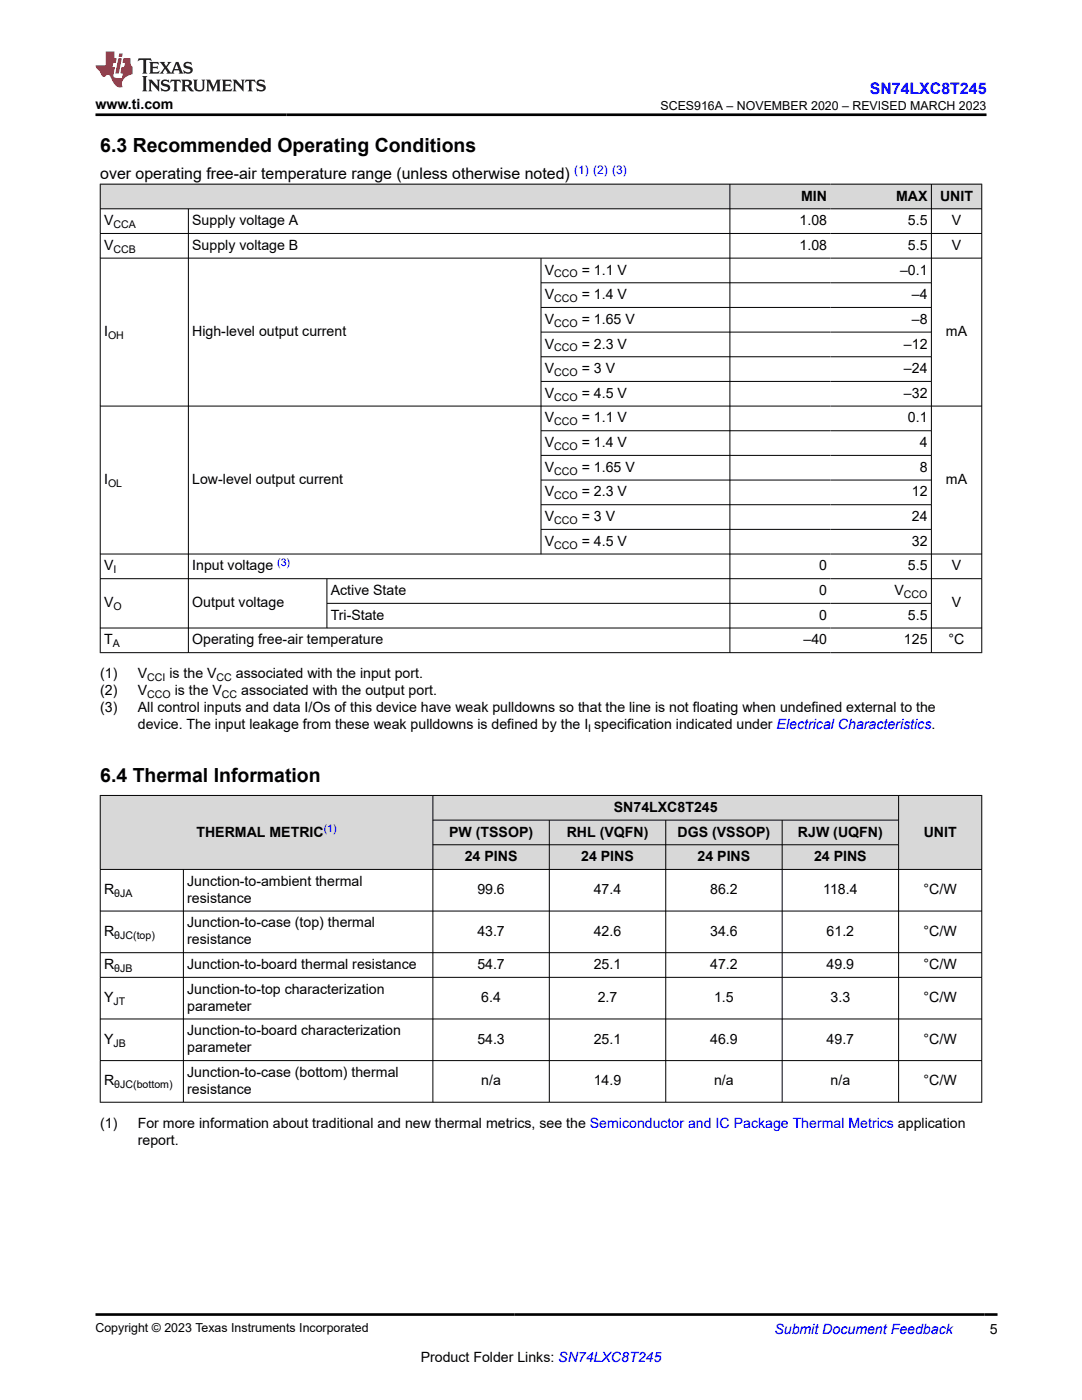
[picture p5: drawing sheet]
<svg xmlns="http://www.w3.org/2000/svg" width="216mm" height="279mm" viewBox="0 0 216 279" stroke-linecap="round" stroke-linejoin="round" font-family="sans-serif">
<defs><g id="words">
<g font-size="3.9">
<text x="20" y="30.3">6.3 Recommended Operating Conditions</text>
<text x="20" y="156.1">6.4 Thermal Information</text>
</g>
<text font-size="3.2" fill="#00f" x="173.6" y="18.7">SN74LXC8T245</text>
<text font-size="3.2" x="20" y="35.7">over operating free-air temperature range (unless otherwise noted)</text>
<g font-size="2.8">
<text x="19" y="21.8">www.ti.com</text>
<text x="159.9" y="40">MIN</text>
<text x="178.8" y="40">MAX</text>
<text x="187.6" y="40">UNIT</text>
<text x="20.8" y="44.9">V</text>
<text x="38.4" y="44.9">Supply voltage A</text>
<text x="159.5" y="44.9">1.08</text>
<text x="181.2" y="44.9">5.5</text>
<text x="189.9" y="44.9">V</text>
<text x="20.8" y="49.9">V</text>
<text x="38.4" y="49.9">Supply voltage B</text>
<text x="159.5" y="49.9">1.08</text>
<text x="181.2" y="49.9">5.5</text>
<text x="189.9" y="49.9">V</text>
<text x="108.7" y="54.8">V</text>
<text x="108.7" y="59.7">V</text>
<text x="116.1" y="54.8">= 1.1 V</text>
<text x="116.1" y="59.7">= 1.4 V</text>
<text x="179.6" y="54.8">–0.1</text>
<text x="181.9" y="59.7">–4</text>
<text x="108.7" y="64.6">V</text>
<text x="116.1" y="64.6">= 1.65 V</text>
<text x="181.9" y="64.6">–8</text>
<text x="20.8" y="67.1">I</text>
<text x="38.4" y="67.1">High-level output current</text>
<text x="108.7" y="69.6">V</text>
<text x="116.1" y="69.6">= 2.3 V</text>
<text x="180.4" y="69.6">–12</text>
<text x="188.8" y="67.1">mA</text>
<text x="108.7" y="74.5">V</text>
<text x="116.1" y="74.5">= 3 V</text>
<text x="180.4" y="74.5">–24</text>
<text x="108.7" y="79.4">V</text>
<text x="116.1" y="79.4">= 4.5 V</text>
<text x="180.4" y="79.4">–32</text>
<text x="108.7" y="84.3">V</text>
<text x="108.7" y="89.2">V</text>
<text x="116.1" y="84.3">= 1.1 V</text>
<text x="116.1" y="89.2">= 1.4 V</text>
<text x="181.2" y="84.3">0.1</text>
<text x="183.5" y="89.2">4</text>
<text x="108.7" y="94.2">V</text>
<text x="116.1" y="94.2">= 1.65 V</text>
<text x="183.5" y="94.2">8</text>
<text x="20.8" y="96.6">I</text>
<text x="38.4" y="96.6">Low-level output current</text>
<text x="108.7" y="99.1">V</text>
<text x="116.1" y="99.1">= 2.3 V</text>
<text x="181.9" y="99.1">12</text>
<text x="188.8" y="96.6">mA</text>
<text x="108.7" y="104">V</text>
<text x="116.1" y="104">= 3 V</text>
<text x="181.9" y="104">24</text>
<text x="20.8" y="113.8">V</text>
<text x="38.4" y="113.8">Input voltage</text>
<text x="108.7" y="108.9">V</text>
<text x="116.1" y="108.9">= 4.5 V</text>
<text x="163.5" y="113.8">0</text>
<text x="181.2" y="113.8">5.5</text>
<text x="181.9" y="108.9">32</text>
<text x="189.9" y="113.8">V</text>
<text x="66" y="118.8">Active State</text>
<text x="163.5" y="118.8">0</text>
<text x="178.5" y="118.8">V</text>
<text x="20.8" y="121.2">V</text>
<text x="38.4" y="121.2">Output voltage</text>
<text x="66" y="123.7">Tri-State</text>
<text x="163.5" y="123.7">0</text>
<text x="181.2" y="123.7">5.5</text>
<text x="189.9" y="121.2">V</text>
<text x="20.8" y="128.6">T</text>
<text x="38.4" y="128.6">Operating free-air temperature</text>
<text x="160.3" y="128.6">–40</text>
<text x="180.4" y="128.6">125</text>
<text x="189.3" y="128.6">°C</text>
<text x="20" y="135.4">(1)</text>
<text x="27.5" y="135.4">V</text>
<text x="33.8" y="135.4">is the V</text>
<text x="47.1" y="135.4">associated with the input port.</text>
<text x="20" y="142.2">(3)</text>
<text x="20" y="138.8">(2)</text>
<text x="27.5" y="138.8">V</text>
<text x="27.5" y="142.2">All control inputs and data I/Os of this device have weak pulldowns so that the line is not floating when undefined external to the</text>
<text x="34.9" y="138.8">is the V</text>
<text x="48.1" y="138.8">associated with the output port.</text>
<text x="27.5" y="145.6">device. The input leakage from these weak pulldowns is defined by the I specification indicated under Electrical Characteristics.</text>
<text x="39.2" y="166.9">THERMAL METRIC</text>
<text x="89.6" y="166.9">PW (TSSOP)</text>
<text x="113.1" y="166.9">RHL (VQFN)</text>
<text x="122.5" y="162">SN74LXC8T245</text>
<text x="135.2" y="166.9">DGS (VSSOP)</text>
<text x="159.2" y="166.9">RJW (UQFN)</text>
<text x="184.3" y="166.9">UNIT</text>
<text x="92.7" y="171.9">24 PINS</text>
<text x="116" y="171.9">24 PINS</text>
<text x="139.2" y="171.9">24 PINS</text>
<text x="162.4" y="171.9">24 PINS</text>
<text x="20.8" y="178.5">R</text>
<text x="37.4" y="176.8">Junction-to-ambient thermal</text>
<text x="95.2" y="178.5">99.6</text>
<text x="118.5" y="178.5">47.4</text>
<text x="141.7" y="178.5">86.2</text>
<text x="164.3" y="178.5">118.4</text>
<text x="184.3" y="178.5">°C/W</text>
<text x="37.4" y="180.2">resistance</text>
<text x="37.4" y="185.1">Junction-to-case (top) thermal</text>
<text x="20.8" y="186.8">R</text>
<text x="37.4" y="188.5">resistance</text>
<text x="95.2" y="186.8">43.7</text>
<text x="118.5" y="186.8">42.6</text>
<text x="141.7" y="186.8">34.6</text>
<text x="164.9" y="186.8">61.2</text>
<text x="184.3" y="186.8">°C/W</text>
<text x="20.8" y="193.4">R</text>
<text x="37.4" y="193.4">Junction-to-board thermal resistance</text>
<text x="95.2" y="193.4">54.7</text>
<text x="118.5" y="193.4">25.1</text>
<text x="141.7" y="193.4">47.2</text>
<text x="164.9" y="193.4">49.9</text>
<text x="184.3" y="193.4">°C/W</text>
<text x="20.8" y="200">Y</text>
<text x="37.4" y="198.3">Junction-to-top characterization</text>
<text x="37.4" y="201.7">parameter</text>
<text x="96" y="200">6.4</text>
<text x="119.3" y="200">2.7</text>
<text x="142.5" y="200">1.5</text>
<text x="165.7" y="200">3.3</text>
<text x="184.3" y="200">°C/W</text>
<text x="20.8" y="208.3">Y</text>
<text x="37.4" y="206.6">Junction-to-board characterization</text>
<text x="95.2" y="208.3">54.3</text>
<text x="118.5" y="208.3">25.1</text>
<text x="141.7" y="208.3">46.9</text>
<text x="164.9" y="208.3">49.7</text>
<text x="184.3" y="208.3">°C/W</text>
<text x="37.4" y="210">parameter</text>
<text x="37.4" y="214.9">Junction-to-case (bottom) thermal</text>
<text x="20.8" y="216.6">R</text>
<text x="37.4" y="218.3">resistance</text>
<text x="96" y="216.6">n/a</text>
<text x="118.5" y="216.6">14.9</text>
<text x="142.5" y="216.6">n/a</text>
<text x="165.7" y="216.6">n/a</text>
<text x="184.3" y="216.6">°C/W</text>
<text x="20" y="225.1">(1)</text>
<text x="27.5" y="225.1">For more information about traditional and new thermal metrics, see the Semiconductor and IC Package Thermal Metrics application</text>
<text x="27.5" y="228.5">report.</text>
<text x="197.5" y="266.1">5</text>
<text x="83.9" y="271.7">Product Folder Links: SN74LXC8T245</text>
</g>
<text font-size="2.8" fill="#00f" x="154.5" y="266.2">Submit Document Feedback</text>
<g font-size="2.5">
<text x="131.8" y="21.9">SCES916A – NOVEMBER 2020 – REVISED MARCH 2023</text>
<text x="19" y="265.9">Copyright © 2023 Texas Instruments Incorporated</text>
</g>
<text font-size="2.4" fill="#00f" x="114.6" y="34.6">(1) (2) (3)</text>
<g font-size="2.1">
<text x="22.6" y="45.5">CCA</text>
<text x="22.6" y="50.4">CCB</text>
<text x="110.6" y="55.4">CCO</text>
<text x="110.6" y="60.3">CCO</text>
<text x="110.6" y="65.2">CCO</text>
<text x="21.6" y="67.7">OH</text>
<text x="110.6" y="70.1">CCO</text>
<text x="110.6" y="75">CCO</text>
<text x="110.6" y="80">CCO</text>
<text x="110.6" y="84.9">CCO</text>
<text x="110.6" y="89.8">CCO</text>
<text x="110.6" y="94.7">CCO</text>
<text x="21.6" y="97.2">OL</text>
<text x="110.6" y="99.6">CCO</text>
<text x="110.6" y="104.6">CCO</text>
<text x="110.6" y="109.5">CCO</text>
<text x="22.6" y="114.4">I</text>
<text x="180.4" y="119.3">CCO</text>
<text x="22.6" y="121.8">O</text>
<text x="22.5" y="129.2">A</text>
<text x="29.4" y="136">CCI</text>
<text x="43.2" y="136">CC</text>
<text x="29.4" y="139.4">CCO</text>
<text x="44.3" y="139.4">CC</text>
<text x="117.4" y="146.1">I</text>
<text x="22.8" y="179">θJA</text>
<text x="22.8" y="187.4">θJC(top)</text>
<text x="22.8" y="194">θJB</text>
<text x="22.6" y="200.6">JT</text>
<text x="22.6" y="208.9">JB</text>
<text x="22.8" y="217.2">θJC(bottom)</text>
</g>
<g font-size="2.1" fill="#00f">
<text x="55.3" y="112.9">(3)</text>
<text x="64.6" y="166">(1)</text>
</g>
</g></defs>
<g fill="#d8d8d8">
<path d="M20 36.8h175.9v4.9h-175.9z" fill-rule="evenodd"/>
<path d="M20.1 36.8h125.5v4.8h-125.5z" fill-rule="evenodd"/>
<path d="M145.7 36.8h20v4.8h-20z" fill-rule="evenodd"/>
<path d="M165.7 36.8h20.1v4.8h-20.1z" fill-rule="evenodd"/>
<path d="M185.9 36.8h9.9v4.8h-9.9z" fill-rule="evenodd"/>
</g>
<g fill="none" stroke="#000" stroke-width=".2">
<path d="M19.9 36.8h176.1M20 36.7v93.6M145.6 36.7v93.6M185.8 36.7v93.6M195.9 36.7v93.6M19.9 41.7h176.1M19.9 46.6h176.1M19.9 51.5h176.1M37.6 41.7v88.6M107.9 51.5v59.1M107.9 56.4h78M107.9 61.4h78"/>
<path d="M107.9 66.3h78M107.9 71.2h78M107.9 76.1h78M19.9 81h176.1M107.9 86h78M107.9 90.9h78M107.9 95.8h78M19.9 110.6h176.1M19.9 115.5h176.1M65.2 115.5v9.9M107.9 100.7h78M107.9 105.6h78"/>
<path d="M19.9 125.3h176.1M19.9 130.3h176.1M65.2 120.4h120.7"/>
</g>
<g fill="#d8d8d8">
<path d="M20 158.8h175.9v4.9h-175.9z" fill-rule="evenodd"/>
<path d="M20.1 158.8h66.2v14.7h-66.2z" fill-rule="evenodd"/>
<path d="M86.4 158.8h92.8v4.8h-92.8z" fill-rule="evenodd"/>
<path d="M179.4 158.8h16.4v14.7h-16.4z" fill-rule="evenodd"/>
<path d="M86.4 163.7h23.1v4.8h-23.1z" fill-rule="evenodd"/>
<path d="M109.7 163.7h23.1v4.8h-23.1z" fill-rule="evenodd"/>
<path d="M132.9 163.7h23.1v4.8h-23.1z" fill-rule="evenodd"/>
<path d="M156.1 163.7h23.1v4.8h-23.1z" fill-rule="evenodd"/>
<path d="M86.4 168.7h23.1v4.8h-23.1z" fill-rule="evenodd"/>
<path d="M109.7 168.7h23.1v4.8h-23.1z" fill-rule="evenodd"/>
<path d="M132.9 168.7h23.1v4.8h-23.1z" fill-rule="evenodd"/>
<path d="M156.1 168.7h23.1v4.8h-23.1z" fill-rule="evenodd"/>
</g>
<g fill="none" stroke="#000" stroke-width=".2">
<path d="M19.9 158.8h176.1M20 158.7v61.3M86.4 158.7v61.3M179.3 158.7v61.3M195.9 158.7v61.3M19.9 173.5h176.1M36.6 173.5v46.5M86.4 163.7h93M86.4 168.6h93M109.6 163.7v56.3M132.8 163.7v56.3M156.1 163.7v56.3"/>
<path d="M19.9 181.8h176.1M19.9 190.1h176.1M19.9 195.1h176.1M19.9 203.4h176.1M19.9 211.7h176.1M19.9 220h176.1"/>
</g>
<path d="M27.7 11.6l-.2 .6 .5-.2h.6v.1v2.2l-.2 .4h1l-.2-.4v-2.2v-.1h.5l.5 .2-.1-.6zM29.8 12.4l.2 .3v1.6l-.2 .4h1.9l.1-.6a1.08 1.08 0 0 1-1.3 .2v-.7h.6l.4 .2v-.7l-.4 .2h-.6v-.5l.2-.2a1 1 0 0 1 1 .3l-.1-.5zM31.8 12.4l1 1.1-1 1.2h.9l-.2-.2 .4-.8 .5 .8-.2 .2h1.6l-.2-.2 .1-.5h1l.1 .5-.1 .2h.9l-.2-.4-.8-1.9h-.5l-1 2.1-.8-1.1 .9-1h-.8l.2 .2-.5 .6-.3-.6 .1-.2zM35.2 12.8l.4 1h-.8zM36.8 12.5a.65 .65 0 0 0-.2 .7 .65 .65 0 0 0 .6 .5l.7 .1 .1 .3a.79 .79 0 0 1-.7 .4 .79 .79 0 0 1-.7-.5l.1 .7 .2-.1a.93 .93 0 0 0 1.1 0 .93 .93 0 0 0 .4-.9 1.46 1.46 0 0 0-1.2-.6l-.1-.3a1.09 1.09 0 0 1 1.2 .2l-.2-.6-.1 .1-.6-.2zM28.4 15.2l.2 .4v2.2l-.2 .4h1l-.2-.4v-2.2l.2-.4zM29.6 15.9l.2 .4v1.5l-.2 .4h.8l-.3-.4v-1.3l1.7 1.8v-2l.2-.4h-.8l.2 .2 .1 1.1-1.2-1.3zM32.3 16a.65 .65 0 0 0-.2 .8 .65 .65 0 0 0 .7 .4l.6 .2 .1 .2a.79 .79 0 0 1-.7 .4 .79 .79 0 0 1-.7-.5l.1 .7 .2-.1a.93 .93 0 0 0 1.1 .1 .93 .93 0 0 0 .4-1 1.46 1.46 0 0 0-1.2-.5l-.1-.4a1.09 1.09 0 0 1 1.2 .2l-.2-.6-.1 .1-.6-.1zM34.1 15.9l-.1 .6a.63 .63 0 0 1 .7-.3l.1 1.6-.3 .4h1l-.2-.4v-1.6a.66 .66 0 0 1 .8 .3l-.1-.6zM36.2 15.9l.2 .4v1.5l-.2 .4h.9l-.2-.2v-.7h.5l.1 .2a.79 .79 0 0 0 1.2 .6l-1-.9a.61 .61 0 0 0 .6-.6 .61 .61 0 0 0-.5-.7zM36.9 16.2h.2a.47 .47 0 0 1 .5 .1 .47 .47 0 0 1 .1 .5l-.2 .1-.6 .1zM38.5 15.9l.2 .2a2.27 2.27 0 0 0 .4 2 1.04 1.04 0 0 0 1.7-.7v-1.3l.2-.2h-.8l.2 .4v1.1a.6 .6 0 0 1-.6 .6 .6 .6 0 0 1-.6-.6v-1.1l.3-.4zM41.1 15.9l.2 .4v1.5l-.2 .4h.7l-.2-.4v-1.4l.9 1.9 .8-1.9v1.4l-.2 .4h1l-.3-.4v-1.5l.3-.4h-.8l-.7 1.5-.7-1.5zM44.3 15.9l.2 .4v1.5l-.2 .4h1.9l.1-.6a1.09 1.09 0 0 1-1.3 .2v-.7h.6l.4 .2v-.6l-.4 .2h-.6v-.6l.2-.1a1.01 1.01 0 0 1 1 .3l-.1-.6zM46.4 15.9l.3 .4v1.5l-.3 .4h.8l-.2-.4v-1.3l1.6 1.8v-2l.2-.4h-.7l.2 .2v1.1l-1.2-1.3zM49 15.9l-.1 .6a.63 .63 0 0 1 .8-.3v1.6l-.3 .4h1l-.2-.4v-1.6a.66 .66 0 0 1 .8 .3l-.1-.6zM51.4 16a.65 .65 0 0 0-.2 .8 .65 .65 0 0 0 .6 .4l.6 .2 .2 .2a.79 .79 0 0 1-.8 .4 .79 .79 0 0 1-.6-.5l.1 .7 .2-.1a.93 .93 0 0 0 1 .1 .93 .93 0 0 0 .5-1 1.46 1.46 0 0 0-1.3-.5l-.1-.4a1.09 1.09 0 0 1 1.3 .2l-.2-.6-.2 .1-.5-.1z" fill="#231f20"/>
<path d="M21.1 10.3v2.7h-2.1l.1 .4 .9 1a.95 .95 0 0 0 .9 .9 .59 .59 0 0 1 .6-.4 .59 .59 0 0 1 .5 .3l.4 .8a1.59 1.59 0 0 0 2.1 1.4 1.61 1.61 0 0 1 1-2.3l1-.3-.1-1.5a1.59 1.59 0 0 1-.4-1.7h-1.4l-.2 .9h.5l-.1 .9h-.5l-.2 .9v.3l.4 .1-.2 .9h-.6a.73 .73 0 0 1-1.1-.7l.3-1.5h-.5l.2-.9h.5l.2-.9h-.5v-1.3zM23.6 11.6l-.6 3.1h.7l.6-3.1zM23.8 10.7l-.1 .6h.7l.1-.6z" fill="#ed1c24"/>
<path d="M19 22.9h177.8M19.1 262.3h179.9" fill="none" stroke="#000" stroke-width=".53"/>
<use href="#words"/>
</svg>
